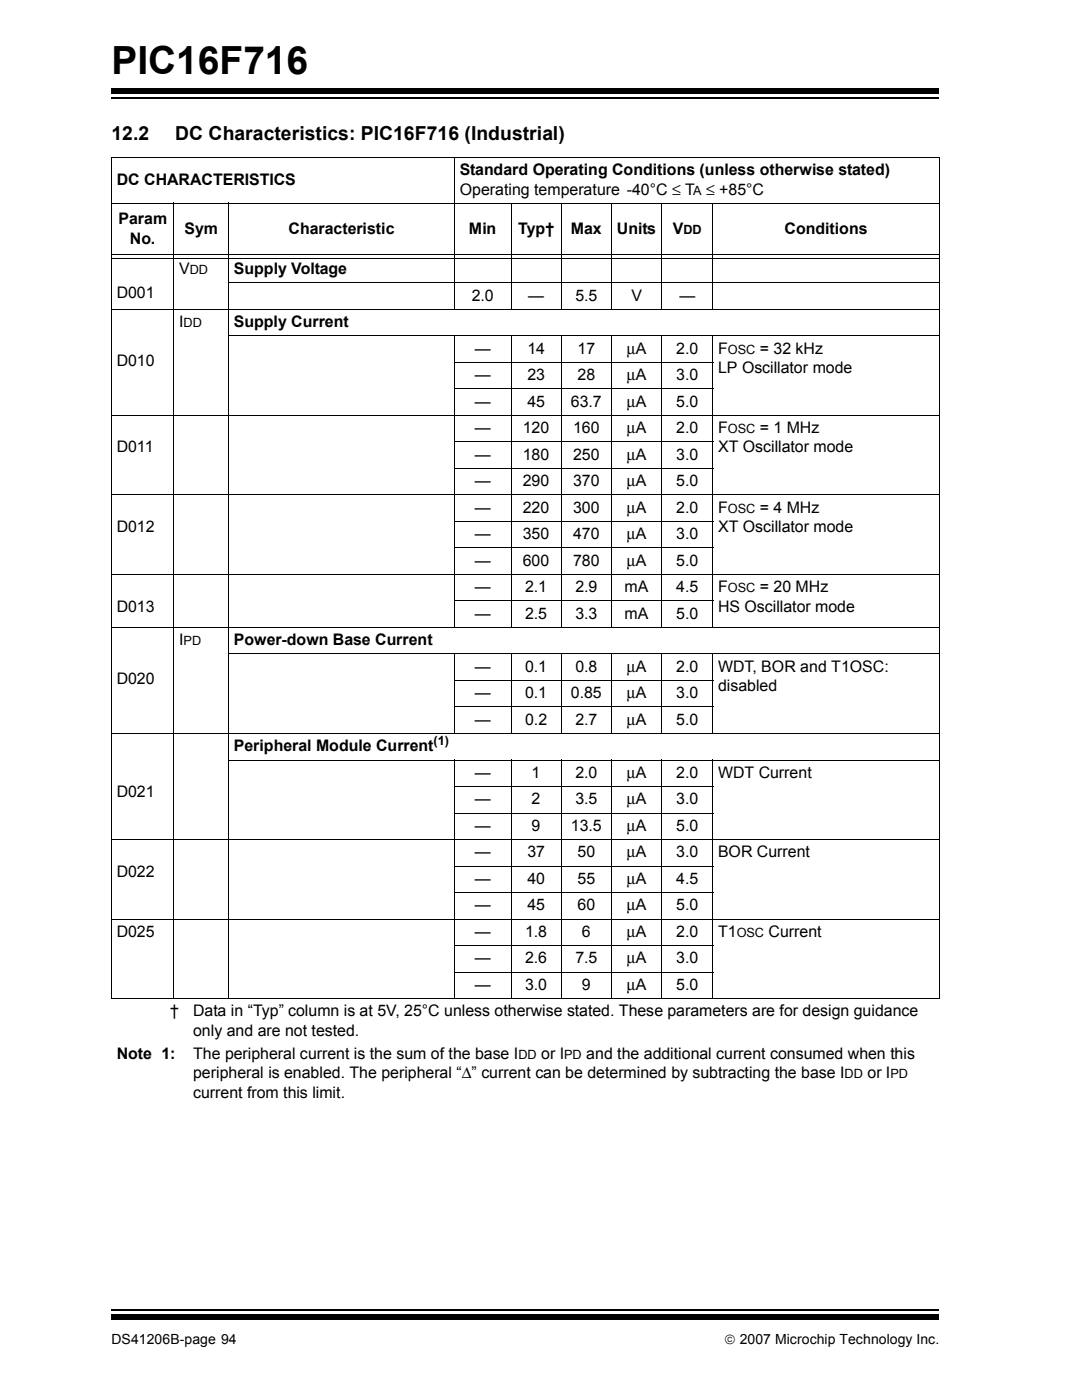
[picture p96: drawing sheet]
<svg xmlns="http://www.w3.org/2000/svg" width="216mm" height="279mm" viewBox="0 0 216 279" stroke-linecap="round" stroke-linejoin="round" font-family="sans-serif">
<defs><g id="words">
<text font-size="7.7" x="22.2" y="14.7">PIC16F716</text>
<g font-size="3.9">
<text x="22.2" y="28">12.2</text>
<text x="34.9" y="28">DC Characteristics: PIC16F716 (Industrial)</text>
</g>
<g font-size="3.2">
<text x="91.7" y="34.9">Standard Operating Conditions (unless otherwise stated)</text>
<text x="23.3" y="36.9">DC CHARACTERISTICS</text>
<text x="91.7" y="38.8">Operating temperature -40°C ≤ T</text>
<text x="140.8" y="38.8">≤ +85°C</text>
<text x="23.6" y="44.8">Param</text>
<text x="36.8" y="46.7">Sym</text>
<text x="57.5" y="46.7">Characteristic</text>
<text x="93.5" y="46.7">Min</text>
<text x="103.3" y="46.7">Typ†</text>
<text x="113.8" y="46.7">Max</text>
<text x="123" y="46.7">Units</text>
<text x="134.1" y="46.7">V</text>
<text x="156.4" y="46.7">Conditions</text>
<text x="25.9" y="48.7">No.</text>
<text x="23.3" y="59.5">D001</text>
<text x="35.7" y="54.7">V</text>
<text x="46.7" y="54.7">Supply Voltage</text>
<text x="94.1" y="60">2.0</text>
<text x="105.3" y="60">—</text>
<text x="114.7" y="60">5.5</text>
<text x="125.9" y="60">V</text>
<text x="135.5" y="60">—</text>
<text x="35.7" y="65.3">I</text>
<text x="46.7" y="65.3">Supply Current</text>
<text x="94.7" y="70.6">—</text>
<text x="105.2" y="70.6">14</text>
<text x="115.1" y="70.6">17</text>
<text x="125" y="70.6">μA</text>
<text x="134.8" y="70.6">2.0</text>
<text x="143.2" y="70.6">F</text>
<text x="151.5" y="70.6">= 32 kHz</text>
<text x="23.3" y="73">D010</text>
<text x="94.7" y="75.9">—</text>
<text x="105.2" y="75.9">23</text>
<text x="115.1" y="75.9">28</text>
<text x="125" y="75.9">μA</text>
<text x="134.8" y="75.9">3.0</text>
<text x="143.2" y="74.4">LP Oscillator mode</text>
<text x="94.7" y="81.2">—</text>
<text x="105.2" y="81.2">45</text>
<text x="113.8" y="81.2">63.7</text>
<text x="125" y="81.2">μA</text>
<text x="134.8" y="81.2">5.0</text>
<text x="94.7" y="86.4">—</text>
<text x="104.3" y="86.4">120</text>
<text x="114.3" y="86.4">160</text>
<text x="125" y="86.4">μA</text>
<text x="134.8" y="86.4">2.0</text>
<text x="143.2" y="86.4">F</text>
<text x="151.5" y="86.4">= 1 MHz</text>
<text x="23.3" y="90.3">D011</text>
<text x="94.7" y="91.7">—</text>
<text x="104.3" y="91.7">180</text>
<text x="114.3" y="91.7">250</text>
<text x="125" y="91.7">μA</text>
<text x="134.8" y="91.7">3.0</text>
<text x="143.2" y="90.3">XT Oscillator mode</text>
<text x="94.7" y="97">—</text>
<text x="104.3" y="97">290</text>
<text x="114.3" y="97">370</text>
<text x="125" y="97">μA</text>
<text x="134.8" y="97">5.0</text>
<text x="23.3" y="106.2">D012</text>
<text x="94.7" y="102.3">—</text>
<text x="94.7" y="107.6">—</text>
<text x="104.3" y="102.3">220</text>
<text x="104.3" y="107.6">350</text>
<text x="114.3" y="102.3">300</text>
<text x="114.3" y="107.6">470</text>
<text x="125" y="102.3">μA</text>
<text x="125" y="107.6">μA</text>
<text x="134.8" y="107.6">3.0</text>
<text x="134.8" y="102.3">2.0</text>
<text x="143.2" y="102.3">F</text>
<text x="143.2" y="106.2">XT Oscillator mode</text>
<text x="151.5" y="102.3">= 4 MHz</text>
<text x="94.7" y="112.9">—</text>
<text x="104.3" y="112.9">600</text>
<text x="114.3" y="112.9">780</text>
<text x="125" y="112.9">μA</text>
<text x="134.8" y="112.9">5.0</text>
<text x="94.7" y="118.2">—</text>
<text x="104.7" y="118.2">2.1</text>
<text x="114.7" y="118.2">2.9</text>
<text x="124.5" y="118.2">mA</text>
<text x="134.8" y="118.2">4.5</text>
<text x="143.2" y="118.2">F</text>
<text x="151.5" y="118.2">= 20 MHz</text>
<text x="23.3" y="122">D013</text>
<text x="94.7" y="123.5">—</text>
<text x="104.7" y="123.5">2.5</text>
<text x="114.7" y="123.5">3.3</text>
<text x="124.5" y="123.5">mA</text>
<text x="134.8" y="123.5">5.0</text>
<text x="143.2" y="122">HS Oscillator mode</text>
<text x="35.7" y="128.8">I</text>
<text x="46.7" y="128.8">Power-down Base Current</text>
<text x="23.3" y="136.5">D020</text>
<text x="94.7" y="134.1">—</text>
<text x="104.7" y="134.1">0.1</text>
<text x="114.7" y="134.1">0.8</text>
<text x="125" y="134.1">μA</text>
<text x="134.8" y="134.1">2.0</text>
<text x="143.2" y="134.1">WDT, BOR and T1OSC:</text>
<text x="143.2" y="137.9">disabled</text>
<text x="94.7" y="139.4">—</text>
<text x="104.7" y="139.4">0.1</text>
<text x="113.8" y="139.4">0.85</text>
<text x="125" y="139.4">μA</text>
<text x="134.8" y="139.4">3.0</text>
<text x="46.7" y="149.9">Peripheral Module Current</text>
<text x="94.7" y="144.7">—</text>
<text x="104.7" y="144.7">0.2</text>
<text x="114.7" y="144.7">2.7</text>
<text x="125" y="144.7">μA</text>
<text x="134.8" y="144.7">5.0</text>
<text x="94.7" y="155.2">—</text>
<text x="106" y="155.2">1</text>
<text x="114.7" y="155.2">2.0</text>
<text x="125" y="155.2">μA</text>
<text x="134.8" y="155.2">2.0</text>
<text x="143.2" y="155.2">WDT Current</text>
<text x="23.3" y="159.1">D021</text>
<text x="94.7" y="160.5">—</text>
<text x="106" y="160.5">2</text>
<text x="114.7" y="160.5">3.5</text>
<text x="125" y="160.5">μA</text>
<text x="134.8" y="160.5">3.0</text>
<text x="94.7" y="165.8">—</text>
<text x="106" y="165.8">9</text>
<text x="113.8" y="165.8">13.5</text>
<text x="125" y="165.8">μA</text>
<text x="134.8" y="165.8">5.0</text>
<text x="94.7" y="171.1">—</text>
<text x="105.2" y="171.1">37</text>
<text x="115.1" y="171.1">50</text>
<text x="125" y="171.1">μA</text>
<text x="134.8" y="171.1">3.0</text>
<text x="143.2" y="171.1">BOR Current</text>
<text x="23.3" y="175">D022</text>
<text x="94.7" y="176.4">—</text>
<text x="105.2" y="176.4">40</text>
<text x="115.1" y="176.4">55</text>
<text x="125" y="176.4">μA</text>
<text x="134.8" y="176.4">4.5</text>
<text x="94.7" y="181.7">—</text>
<text x="105.2" y="181.7">45</text>
<text x="115.1" y="181.7">60</text>
<text x="125" y="181.7">μA</text>
<text x="134.8" y="181.7">5.0</text>
<text x="23.3" y="187">D025</text>
<text x="94.7" y="187">—</text>
<text x="104.7" y="187">1.8</text>
<text x="116" y="187">6</text>
<text x="125" y="187">μA</text>
<text x="134.8" y="187">2.0</text>
<text x="143.2" y="187">T1</text>
<text x="153.2" y="187">Current</text>
<text x="94.7" y="192.3">—</text>
<text x="94.7" y="197.6">—</text>
<text x="104.7" y="192.3">2.6</text>
<text x="104.7" y="197.6">3.0</text>
<text x="114.7" y="192.3">7.5</text>
<text x="116" y="197.6">9</text>
<text x="125" y="192.3">μA</text>
<text x="125" y="197.6">μA</text>
<text x="134.8" y="192.3">3.0</text>
<text x="134.8" y="197.6">5.0</text>
<text x="34" y="202.9">†</text>
<text x="38.5" y="202.9">Data in “Typ” column is at 5V, 25°C unless otherwise stated. These parameters are for design guidance</text>
<text x="38.5" y="206.7">only and are not tested.</text>
<text x="23.3" y="211.3">Note 1:</text>
<text x="38.5" y="211.3">The peripheral current is the sum of the base I</text>
<text x="38.5" y="215.2">peripheral is enabled. The peripheral “Δ” current can be determined by subtracting the base I</text>
<text x="107.9" y="211.3">or I</text>
<text x="116.9" y="211.3">and the additional current consumed when this</text>
<text x="173" y="215.2">or I</text>
<text x="38.5" y="219.1">current from this limit.</text>
</g>
<g font-size="2.8">
<text x="22.2" y="268.1">DS41206B-page 94</text>
<text x="144.5" y="268.1">© 2007 Microchip Technology Inc.</text>
</g>
<g font-size="2.5">
<text x="138.2" y="38.8">A</text>
<text x="136.3" y="46.7">DD</text>
<text x="37.8" y="54.7">DD</text>
<text x="36.6" y="65.3">DD</text>
<text x="145.1" y="70.6">OSC</text>
<text x="145.1" y="86.4">OSC</text>
<text x="145.1" y="102.3">OSC</text>
<text x="145.1" y="118.2">OSC</text>
<text x="36.6" y="128.8">PD</text>
<text x="86.4" y="148.7">(1)</text>
<text x="146.9" y="187">OSC</text>
<text x="103.4" y="211.3">DD</text>
<text x="112.5" y="211.3">PD</text>
<text x="168.4" y="215.2">DD</text>
<text x="177.5" y="215.2">PD</text>
</g>
</g></defs>
<path d="M22.2 19.6h165.1" fill="none" stroke="#000" stroke-width=".34"/>
<path d="M22.2 17.7h165.1v1.1h-165.1z" fill="#000"/>
<path d="M22.2 260.3h165.1v6h-165.1z" fill="#fff"/>
<path d="M22.2 261.4h165.1" fill="none" stroke="#000" stroke-width=".34"/>
<path d="M22.2 262.4h165.1v1h-165.1z" fill="#000"/>
<g fill="none" stroke="#000" stroke-width=".2">
<path d="M22.1 31.4h165.3M22.2 31.5v167.7M90.6 31.3v30.5M187.3 31.5v167.7M22.1 40.6h165.3M22.3 50.7h164.9M22.3 51.6h164.9M34.7 40.5v158.9M45.5 56.4h141.9M45.6 40.5v158.9M101.9 40.5v21.3M111.9 40.5v21.3"/>
<path d="M121.9 40.5v21.3M132 40.5v21.3M142.1 40.5v21.3M22.1 61.7h165.3M45.5 67h141.9M90.6 72.3h51.6M90.6 77.6h51.6M90.6 66.9v58.4M101.9 66.9v58.4M111.9 66.9v58.4M121.9 66.9v58.4M132 66.9v58.4"/>
<path d="M142.1 66.9v58.4M22.1 82.9h165.3M22.1 98.8h165.3M90.6 88.2h51.6M90.6 93.5h51.6M22.1 114.6h165.3M90.6 104.1h51.6M90.6 109.3h51.6M90.6 119.9h51.6M22.1 125.2h165.3M45.5 130.5h141.9M90.6 135.8h51.6"/>
<path d="M90.6 130.4v16.1M101.9 130.4v16.1M111.9 130.4v16.1M121.9 130.4v16.1M132 130.4v16.1M142.1 130.4v16.1M22.1 146.4h165.3M45.5 151.7h141.9M90.6 141.1h51.6M90.6 157h51.6M90.6 151.6v47.8M101.9 151.6v47.8"/>
<path d="M111.9 151.6v47.8M121.9 151.6v47.8M132 151.6v47.8M142.1 151.6v47.8M22.1 167.6h165.3M90.6 162.3h51.6M90.6 172.8h51.6M90.6 178.1h51.6M22.1 183.4h165.3M22.1 199.3h165.3M90.6 188.7h51.6M90.6 194h51.6"/>
</g>
<use href="#words"/>
</svg>
